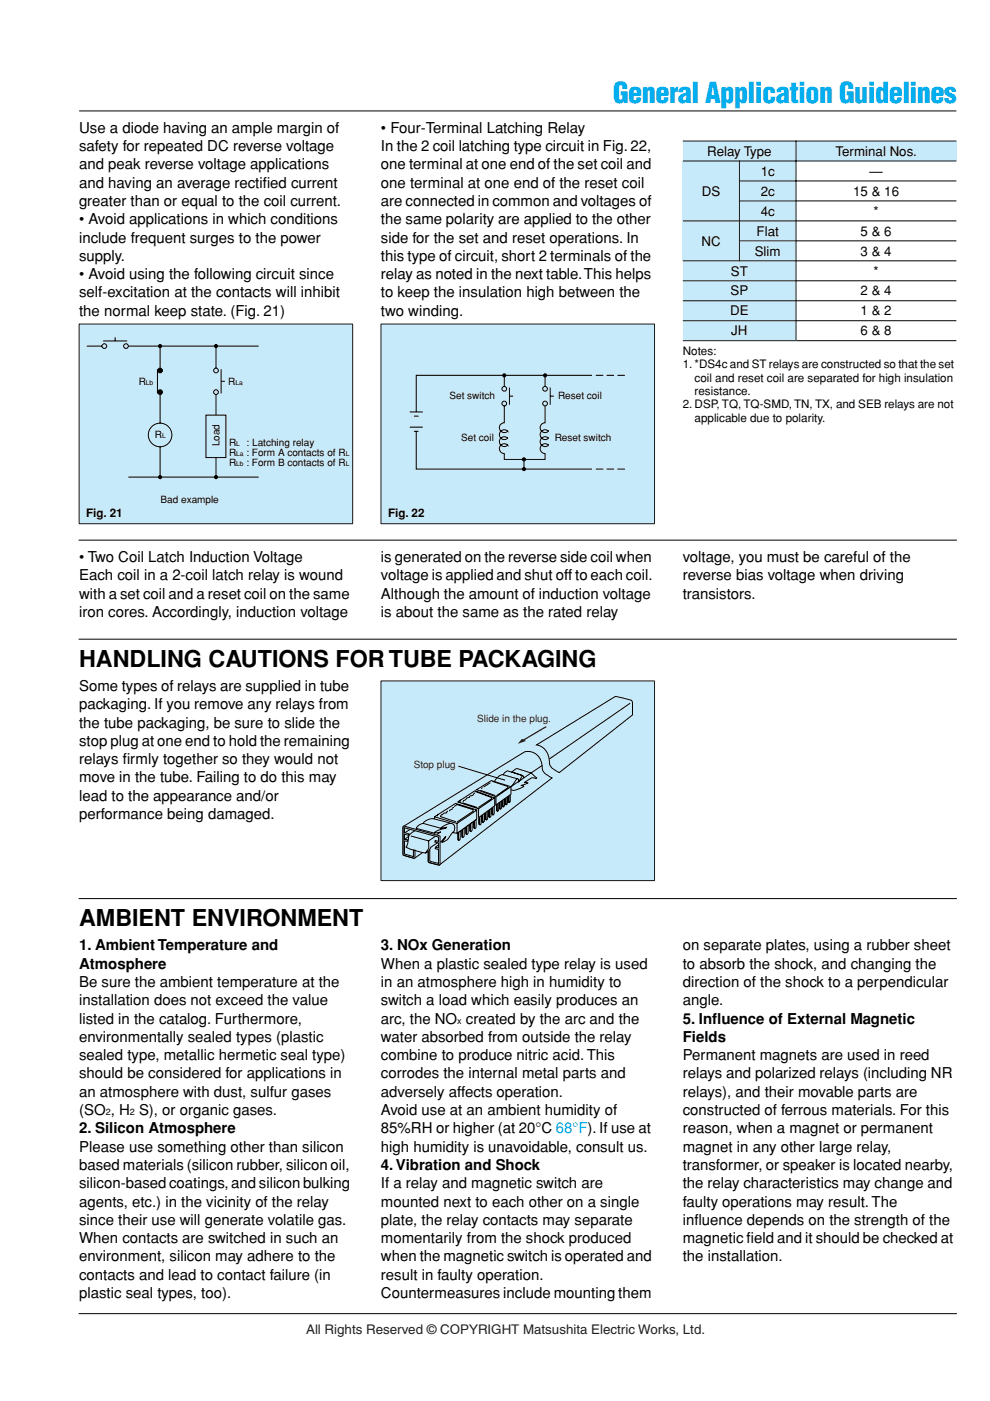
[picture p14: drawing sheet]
<svg xmlns="http://www.w3.org/2000/svg" width="210mm" height="297mm" viewBox="0 0 210 297" stroke-linecap="round" stroke-linejoin="round" font-family="sans-serif">
<defs><g id="words">
<text font-size="6" fill="#00aeef" x="130" y="21.8">General Application Guidelines</text>
<g font-size="4.9">
<text x="16.8" y="141.3">HANDLING CAUTIONS FOR TUBE PACKAGING</text>
<text x="16.8" y="196.3">AMBIENT ENVIRONMENT</text>
</g>
<g font-size="3.2">
<text x="16.8" y="28.1">Use a diode having an ample margin of</text>
<text x="80.8" y="28.1">• Four-Terminal Latching Relay</text>
<text x="16.8" y="32">safety for repeated DC reverse voltage</text>
<text x="16.8" y="35.9">and peak reverse voltage applications</text>
<text x="80.8" y="32">In the 2 coil latching type circuit in Fig. 22,</text>
<text x="80.8" y="35.9">one terminal at one end of the set coil and</text>
<text x="16.8" y="39.8">and having an average rectif</text>
<text x="55.7" y="39.8">ied current</text>
<text x="80.8" y="39.8">one terminal at one end of the reset coil</text>
<text x="16.8" y="43.7">greater than or equal to the coil current.</text>
<text x="16.8" y="47.5">• Avoid applications in which conditions</text>
<text x="80.8" y="43.7">are connected in common and voltages of</text>
<text x="80.8" y="47.5">the same polarity are applied to the other</text>
<text x="16.8" y="51.4">include frequent surges to the power</text>
<text x="80.8" y="51.4">side for the set and reset operations. In</text>
<text x="16.8" y="55.3">supply.</text>
<text x="16.8" y="59.2">• Avoid using the following circuit since</text>
<text x="80.8" y="55.3">this type of circuit, short 2 terminals of the</text>
<text x="80.8" y="59.2">relay as noted in the next table. This helps</text>
<text x="16.8" y="63.1">self-excitation at the contacts will inhibit</text>
<text x="80.8" y="63.1">to keep the insulation high between the</text>
<text x="16.8" y="66.9">the normal keep state. (Fig. 21)</text>
<text x="80.8" y="66.9">two winding.</text>
<text x="16.8" y="119.1">• Two Coil Latch Induction Voltage</text>
<text x="80.8" y="119.1">is generated on the reverse side coil when</text>
<text x="144.8" y="119.1">voltage, you must be careful of the</text>
<text x="16.8" y="123">Each coil in a 2-coil latch relay is wound</text>
<text x="80.8" y="123">voltage is applied and shut off to each coil.</text>
<text x="144.8" y="123">reverse bias voltage when driving</text>
<text x="16.8" y="126.9">with a set coil and a reset coil on the same</text>
<text x="16.8" y="130.8">iron cores. Accordingly, induction voltage</text>
<text x="80.8" y="126.9">Although the amount of induction voltage</text>
<text x="80.8" y="130.8">is about the same as the rated relay</text>
<text x="144.8" y="126.9">transistors.</text>
<text x="16.8" y="146.5">Some types of relays are supplied in tube</text>
<text x="16.8" y="150.4">packaging. If you remove any relays from</text>
<text x="16.8" y="154.2">the tube packaging, be sure to slide the</text>
<text x="16.8" y="158.1">stop plug at one end to hold the remaining</text>
<text x="16.8" y="162">relays f</text>
<text x="16.8" y="165.9">move in the tube. Failing to do this may</text>
<text x="26" y="162">irmly together so they would not</text>
<text x="16.8" y="169.8">lead to the appearance and/or</text>
<text x="16.8" y="173.6">performance being damaged.</text>
<text x="16.8" y="201.5">1. Ambient Temperature and</text>
<text x="80.8" y="201.5">3. NOx Generation</text>
<text x="144.8" y="201.5">on separate plates, using a rubber sheet</text>
<text x="16.8" y="205.4">Atmosphere</text>
<text x="16.8" y="209.2">Be sure the ambient temperature at the</text>
<text x="80.8" y="205.4">When a plastic sealed type relay is used</text>
<text x="80.8" y="209.2">in an atmosphere high in humidity to</text>
<text x="144.8" y="205.4">to absorb the shock, and changing the</text>
<text x="144.8" y="209.2">direction of the shock to a perpendicular</text>
<text x="16.8" y="213.1">installation does not exceed the value</text>
<text x="80.8" y="213.1">switch a load which easily produces an</text>
<text x="144.8" y="213.1">angle.</text>
<text x="16.8" y="217">listed in the catalog. Furthermore,</text>
<text x="16.8" y="220.9">environmentally sealed types (plastic</text>
<text x="80.8" y="217">arc, the NO created by the arc and the</text>
<text x="80.8" y="220.9">water absorbed from outside the relay</text>
<text x="144.8" y="217">5. Inf</text>
<text x="144.8" y="220.9">Fields</text>
<text x="151" y="217">luence of External Magnetic</text>
<text x="16.8" y="224.8">sealed type, metallic hermetic seal type)</text>
<text x="80.8" y="224.8">combine to produce nitric acid. This</text>
<text x="144.8" y="224.8">Permanent magnets are used in reed</text>
<text x="16.8" y="228.6">should be considered for applications in</text>
<text x="16.8" y="232.5">an atmosphere with dust, sulfur gases</text>
<text x="80.8" y="228.6">corrodes the internal metal parts and</text>
<text x="80.8" y="232.5">adversely affects operation.</text>
<text x="144.8" y="228.6">relays and polarized relays (including NR</text>
<text x="144.8" y="232.5">relays), and their movable parts are</text>
<text x="16.8" y="236.4">(SO , H S), or organic gases.</text>
<text x="80.8" y="236.4">Avoid use at an ambient humidity of</text>
<text x="144.8" y="236.4">constructed of ferrous materials. For this</text>
<text x="16.8" y="240.3">2. Silicon Atmosphere</text>
<text x="16.8" y="244.2">Please use something other than silicon</text>
<text x="80.8" y="244.2">high humidity is unavoidable, consult us.</text>
<text x="80.8" y="240.3">85%RH or higher (at 20°C 68°F). If use at</text>
<text x="144.8" y="240.3">reason, when a magnet or permanent</text>
<text x="144.8" y="244.2">magnet in any other large relay,</text>
<text x="16.8" y="248.1">based materials (silicon rubber, silicon oil,</text>
<text x="16.8" y="251.9">silicon-based coatings, and silicon bulking</text>
<text x="80.8" y="248.1">4. Vibration and Shock</text>
<text x="80.8" y="251.9">If a relay and magnetic switch are</text>
<text x="144.8" y="248.1">transformer, or speaker is located nearby,</text>
<text x="144.8" y="251.9">the relay characteristics may change and</text>
<text x="16.8" y="255.8">agents, etc.) in the vicinity of the relay</text>
<text x="80.8" y="255.8">mounted next to each other on a single</text>
<text x="144.8" y="255.8">faulty operations may result. The</text>
<text x="16.8" y="259.7">since their use will generate volatile gas.</text>
<text x="16.8" y="263.6">When contacts are switched in such an</text>
<text x="80.8" y="259.7">plate, the relay contacts may separate</text>
<text x="80.8" y="263.6">momentarily from the shock produced</text>
<text x="144.8" y="259.7">inf</text>
<text x="144.8" y="263.6">magnetic f</text>
<text x="147.2" y="259.7">luence depends on the strength of the</text>
<text x="158.3" y="263.6">ield and it should be checked at</text>
<text x="16.8" y="267.5">environment, silicon may adhere to the</text>
<text x="80.8" y="267.5">when the magnetic switch is operated and</text>
<text x="144.8" y="267.5">the installation.</text>
<text x="16.8" y="271.3">contacts and lead to contact failure (in</text>
<text x="16.8" y="275.2">plastic seal types, too).</text>
<text x="80.8" y="271.3">result in faulty operation.</text>
<text x="80.8" y="275.2">Countermeasures include mounting them</text>
</g>
<g font-size="2.8">
<text x="149.9" y="33">Relay Type</text>
<text x="177.1" y="33">Terminal Nos.</text>
<text x="148.8" y="41.5">DS</text>
<text x="161.3" y="37.2">1c</text>
<text x="161.3" y="41.5">2c</text>
<text x="180.9" y="41.5">15 &amp; 16</text>
<text x="184.4" y="37.2">—</text>
<text x="161.3" y="45.7">4c</text>
<text x="185.2" y="45.7">*</text>
<text x="148.7" y="52.1">NC</text>
<text x="160.4" y="49.9">Flat</text>
<text x="182.5" y="49.9">5 &amp; 6</text>
<text x="155" y="58.4">ST</text>
<text x="160" y="54.2">Slim</text>
<text x="182.5" y="54.2">3 &amp; 4</text>
<text x="185.2" y="58.4">*</text>
<text x="154.9" y="62.6">SP</text>
<text x="182.5" y="62.6">2 &amp; 4</text>
<text x="154.8" y="66.9">DE</text>
<text x="155" y="71.1">JH</text>
<text x="182.5" y="66.9">1 &amp; 2</text>
<text x="182.5" y="71.1">6 &amp; 8</text>
</g>
<text font-size="2.8" fill="#231f20" x="64.9" y="282.8">All Rights Reserved © COPYRIGHT Matsushita Electric Works, Ltd.</text>
<g font-size="2.5">
<text x="144.8" y="75.3">Notes:</text>
<text x="144.8" y="78.1">1. *DS4c and ST relays are constructed so that the set</text>
<text x="147.3" y="80.9">coil and reset coil are separated for high insulation</text>
<text x="147.3" y="83.8">resistance.</text>
<text x="144.8" y="86.6">2. DSP, TQ, TQ-SMD, TN, TX, and SEB relays are not</text>
<text x="147.3" y="89.4">applicable due to polarity.</text>
<text x="18.3" y="109.5">Fig. 21</text>
<text x="82.3" y="109.5">Fig. 22</text>
</g>
<g font-size="2.1">
<text x="29.4" y="81.7">R</text>
<text x="48.4" y="81.7">R</text>
<text x="95.3" y="84.6">Set switch</text>
<text x="118.3" y="84.6">Reset coil</text>
<text x="32.9" y="93">R</text>
<text x="46.5" y="94.7" transform="rotate(-90 46.5 94.7)">Load</text>
<text x="48.6" y="94.6">R</text>
<text x="52.3" y="94.6">: Latching relay</text>
<text x="97.8" y="93.6">Set coil</text>
<text x="117.6" y="93.6">Reset switch</text>
<text x="48.6" y="96.8">R</text>
<text x="48.6" y="98.9">R</text>
<text x="52.2" y="96.8">: Form A contacts of R</text>
<text x="52.2" y="98.9">: Form B contacts of R</text>
<text x="34.1" y="106.6">Bad example</text>
</g>
<g font-size="2.1" fill="#231f20">
<text x="101.2" y="153">Slide in the plug.</text>
<text x="87.7" y="162.8">Stop plug</text>
</g>
<g font-size="1.9">
<text x="97" y="217">x</text>
<text x="22.4" y="236.4">2</text>
<text x="27.5" y="236.4">2</text>
</g>
<g font-size="1.4">
<text x="30.9" y="81.7">Lb</text>
<text x="49.9" y="81.7">La</text>
<text x="34.4" y="93">L</text>
<text x="50.1" y="94.6">L</text>
<text x="50.1" y="96.8">La</text>
<text x="50.1" y="98.9">Lb</text>
<text x="73.3" y="96.8">L</text>
<text x="73.3" y="98.9">L</text>
</g>
</g></defs>
<path d="M16.8 23.5h186M16.8 278.5h186" fill="none" stroke="#000" stroke-width=".21"/>
<path d="M16.8 68.8h57.9v42.2h-57.9z" fill="#c6eafa"/>
<path d="M16.7 68.7h58.1M16.8 68.8v42.2M74.8 68.8v42.2M16.7 111h58.1" fill="none" stroke="#101a21" stroke-width=".21"/>
<g fill="none" stroke="#000" stroke-width=".21">
<path d="M18.4 73.4h3.2M21.9 72.3h5.1M24.4 71.5v.8M27.2 73.4h27.6M33.4 78.3v5.1M33.9 73.4v4.7M45.8 73.4v4.7M46.9 78.3v5.1M33.9 83.6v6.1M33.9 94.7v6.5M45.8 83.6v17.6M46.9 80.8h.8"/>
<path d="M27.2 101.2h27.6"/>
<circle cx="22.1" cy="73.4" r=".5"/>
<circle cx="26.7" cy="73.4" r=".5"/>
<circle cx="45.8" cy="78.6" r=".5"/>
<circle cx="33.9" cy="92.2" r="2.5"/>
<circle cx="45.8" cy="83.1" r=".5"/>
</g>
<g fill="#000" stroke="#000" stroke-width=".21">
<circle cx="33.9" cy="73.4" r=".33"/>
<circle cx="33.9" cy="78.6" r=".5"/>
<circle cx="45.8" cy="73.4" r=".33"/>
<circle cx="33.9" cy="83.1" r=".5"/>
<circle cx="33.9" cy="101.2" r=".33"/>
<circle cx="45.8" cy="101.2" r=".33"/>
</g>
<path d="M43.7 88h4.2v9h-4.2z" fill="#c6eafa"/>
<path d="M43.7 88h4.2v9h-4.2z" fill="none" stroke="#000" stroke-width=".21"/>
<g fill="#c6eafa">
<path d="M80.8 68.8h57.9v38.4h-57.9z"/>
<path d="M80.8 107.2h57.9v3.8h-57.9z"/>
</g>
<path d="M80.7 68.7h58.1M80.8 68.8v42.2M138.8 68.8v42.2M80.7 111h58.1" fill="none" stroke="#101a21" stroke-width=".21"/>
<g fill="#000" stroke="#000" stroke-width=".21">
<circle cx="106.9" cy="79.6" r=".33"/>
<circle cx="115.6" cy="79.6" r=".33"/>
<circle cx="111.1" cy="97.4" r=".33"/>
<circle cx="111.1" cy="99.5" r=".33"/>
</g>
<g fill="none" stroke="#000" stroke-width=".21">
<path d="M106.9 79.6v2.3M115.6 79.6v2.3M125.5 79.6h-37.2v7.7M86.9 87.3h2.7M86.9 90.6h2.7M87.8 88.2h1M87.8 91.4h1M88.3 91.4v8.1h37.2M106.9 86.1v3.5a1.04 1.04 0 0 0-.9 1.5 1.04 1.04 0 0 0 1.7 .3 1.04 1.04 0 0 0-1.5 0 1.04 1.04 0 0 0 0 1.5 1.04 1.04 0 0 0 1.5 0 1.04 1.04 0 0 0-1.5 0 1.04 1.04 0 0 0 0 1.5 1.04 1.04 0 0 0 1.5 0 1.04 1.04 0 0 0-1.7 .3 1.04 1.04 0 0 0 .9 1.5v1.2h8.7v-1.2a1.04 1.04 0 0 1-1-1.5 1.04 1.04 0 0 1 1.7-.3 1.04 1.04 0 0 1-1.5 0 1.04 1.04 0 0 1 0-1.5 1.04 1.04 0 0 1 1.5 0 1.04 1.04 0 0 1-1.5 0 1.04 1.04 0 0 1 0-1.5 1.04 1.04 0 0 1 1.5 0 1.04 1.04 0 0 1-1.7-.3 1.04 1.04 0 0 1 1-1.5v-3.5M108 84h.8M108 82.2v3.6M111.1 97.4v2.1"/>
<path d="M116.7 82.2v3.6M116.7 84h.7"/>
<circle cx="106.9" cy="82.4" r=".5"/>
<circle cx="106.9" cy="85.6" r=".5"/>
<circle cx="115.6" cy="85.6" r=".5"/>
<circle cx="115.6" cy="82.4" r=".5"/>
</g>
<path d="M126.3 79.6h6.4M126.3 99.5h6.4" fill="none" stroke="#000" stroke-width=".21" stroke-dasharray="1.6 .7" stroke-linecap="butt"/>
<g fill="#c6eafa">
<path d="M144.8 30h23.9v4.1h-23.9z"/>
<path d="M168.8 30h34v4.1h-34z"/>
<path d="M144.8 34.2h11.9v12.6h-11.9z"/>
<path d="M156.8 34.2h11.9v4.1h-11.9z"/>
<path d="M156.8 38.4h11.9v4.1h-11.9z"/>
<path d="M156.8 42.7h11.9v4.1h-11.9z"/>
<path d="M144.8 46.9h11.9v8.3h-11.9z"/>
<path d="M156.8 46.9h11.9v4.1h-11.9z"/>
<path d="M156.8 51.1h11.9v4.1h-11.9z"/>
<path d="M144.8 55.4h23.9v4.1h-23.9z"/>
<path d="M144.8 59.6h23.9v4.1h-23.9z"/>
<path d="M144.8 63.8h23.9v4.1h-23.9z"/>
<path d="M144.8 68.1h23.9v4.1h-23.9z"/>
</g>
<g fill="none" stroke="#101a21" stroke-width=".21">
<path d="M144.8 29.9h58M144.8 34.1h58M156.7 38.4h12.1M156.8 34.1v21.3M168.8 29.8v42.5M144.8 46.8h24M144.8 55.3h24M144.8 59.5h24M156.7 42.6h12.1M156.7 51.1h12.1M144.8 63.8h24M144.8 68h24"/>
<path d="M144.8 72.2h23.9"/>
</g>
<path d="M168.7 38.4h34.1M168.7 42.6h34.1M168.7 46.8h34.1M168.7 51.1h34.1M168.7 55.3h34.1M168.7 59.5h34.1M168.7 63.8h34.1M168.7 68h34.1M168.8 72.2h34" fill="none" stroke="#000" stroke-width=".21"/>
<path d="M80.8 144.4h57.9v42.2h-57.9z" fill="#c6eafa"/>
<path d="M80.7 144.4h58.1M80.8 144.4v42.2M138.8 144.4v42.2M80.7 186.7h58.1" fill="none" stroke="#101a21" stroke-width=".21"/>
<g fill="none" stroke="#000" stroke-width=".21">
<path d="M113.8 157.9l16.7-10.3 2.9 .7a.83 .83 0 0 1 .7 1.2v2.1l-15.5 12.2-.3-.1a2.58 2.58 0 0 1-1.9-2.8 3.3 3.3 0 0 0-2.6-3zM133.6 149.1l-17.1 11.8M85.4 175.3v5.9M85.6 175.1l25.7-15.7a3.1 3.1 0 0 1 3.7 3.4 3.2 3.2 0 0 0 2.1 2.1l-24 18.5-2.2-.5M86.6 177.3l-.8 .7M86.9 175.9l-1 .6M87.1 177.2l3.8 1.1M88 176.1l-.8 .5a1.45 1.45 0 0 0-.6 1.6l-.3 1-.2 .4 1.4 .6 2.7 .7a2.47 2.47 0 0 0 .7-2.6l1.4-1M89.7 174.6l4 1.1M92.1 176.6l1.3-.2-.8 .6M92.1 173.6v-.4l4.8 1.4v2.1l-.9-.2M92.8 178.7l-1.5 1-.3 .6-.8 .6"/>
<path d="M92.9 172.6l-.2 .3 .2 .1M93 179.2l-.6 .3M95 172l-.3 .3a1.28 1.28 0 0 0-1.3 .8l3.3 1.1M95.5 174.5l-3.5-.9a2.33 2.33 0 0 0-2.3 1 1.84 1.84 0 0 0-1.4 1l3.8 1a3.6 3.6 0 0 1 2.4-.9l.2-.3-1.1 .2 .3-.4a2.29 2.29 0 0 1 2.2-.4 1.23 1.23 0 0 1-.2 1.8l-1.1 1.4-1.1 .6 .8-1.3-1.2 1.3M96 171.5l-.6 .3-.1 .2M96.3 171.2l-.4 .2M96.8 170.6l3.5 1.1v.3l-3.4 2.3M96.9 170.7l-.6 .3M96.9 174.6l4.2-2.8v1.9l-4.2 3M97 176.6v1.4l.3 .2M97.2 162.4l9.9 3M97.6 176.2v1.2a.66 .66 0 0 1-.3 .8l-.1-1.7"/>
<path d="M97.7 169.6l-.2 .4 .2 .2M97.9 176v1.4l.2 .2M98 170.2l3.2 1M98.4 175.6v1.1a.66 .66 0 0 1-.3 .9v-1.7M98.7 175.4v1.4l.3 .1M99.3 175v1.1a.66 .66 0 0 1-.3 .8l-.1-1.6M99.6 174.8v1.3l.2 .2M100.1 174.4v1.1a.66 .66 0 0 1-.3 .8v-1.6M100.4 174.2v1.3l.3 .2M100.7 168.2l-.5 .5-1.2 .5-.3 .3-.4 .3-.1 .2M100.8 167.8l3.4 1.3v.3l-2.8 1.8M100.8 171.7l.1 .2"/>
<path d="M100.9 173.8v1.1a.65 .65 0 0 1-.2 .8l-.1-1.6M101.1 171.7l-4.5-1.4-4.5 2.9M101.5 173.4v1.3l.2 .2M101.6 173.3l3.3-2.5v-1.7l-3.4 2.4v1.9M101.8 167.5l3.2 1.2M102 173v1.1a.65 .65 0 0 1-.3 .8v-1.6M102.2 172.9v1.3l.2 .1M102.3 167l-.3 .2M102.7 172.5v1.4l-.3 .5v-1.7M102.9 172.3v1.4l.2 .1M103.4 172v1.4l-.3 .4v-1.6M103.6 171.8v1.3l.2 .2"/>
<path d="M104 165.9l-1.5 1M104.1 171.4v1.5l-.3 .4v-1.6M104.3 171.3v1.3l.2 .2M104.4 165.7l3.2 1 .1 .3-2.4 1.7M104.8 170.9v1.4l-.3 .5v-1.6M104.8 169.2l-4.1-1.5-3.6 2.3 4.4 1.5M104.8 165.7a2.33 2.33 0 0 1 1.9-1.4l.1-.3a1.11 1.11 0 0 1 1.7-.3l2.3 .7-2.3-.7 1.1-.8 3 1 1.2 1.1-.6-.1a2.56 2.56 0 0 0-1.9 .9l-.2 .1 .8 .1-1.5 .5 .6 .1a1.46 1.46 0 0 1-1.2 .7l-.7 .3-.8-.2M105.2 169l3.1-2.2v1.6l-3.1 2.3zM105.3 170.6v1.2l.2 .2M105.7 170.2v1.4l-.2 .4-.1-1.5M105.9 170.1v1.3l.2 .1M106.4 169.8v1.3l-.2 .4-.1-1.5"/>
<path d="M106.5 169.7v1.2l.2 .2M106.7 164.3l3 .8M107 169.4v1.3l-.2 .4-.1-1.5M107.2 169.3v1.2l.2 .1M107.6 168.9v1.3l-.2 .4-.1-1.4M107.8 168.8v1.2l.2 .1M108.2 168.5v1.3l-.2 .4-.1-1.5M111.1 164.9l-.3-.4-.8 1.2-.1-.6a.84 .84 0 0 0-.9 .8l-.5 .8M115 162.3l-6.7 4.5-4.1-1.3-3.2 1.9 4.2 1.5M85.6 181.3l2.2 .7M89.6 180.7l-1.7 1.3M91.1 180.1v2.5l1.9 .5v-3l-.7-.2 .1-.3 .6 .2v-1.1l-.8-.2 .1-.3 .7 .2v-.9l-7.2-2v1l.9 .3-.1 .3-.8-.2v1.1h.6v.4l-.6-.1v2.8l1.9 .5v-1.3h.3v1.5l-.2 .2-2.3-.7v-6.1l7.8 2.1v6l-.2 .1-2.3-.6v-2.3v2.2"/>
</g>
<g fill="#231f20">
<path d="M106.5 165.1l.6 .3-.8-.1z"/>
<path d="M110.3 157.1l5.4-3.1 .2 .1-5.3 3.2z"/>
<path d="M110.7 156.7l.8 .4-1.7 .6z"/>
</g>
<path d="M16.8 114.5h186M16.8 135.5h186M16.8 190.5h186" fill="none" stroke="#000" stroke-width=".21"/>
<use href="#words"/>
</svg>
